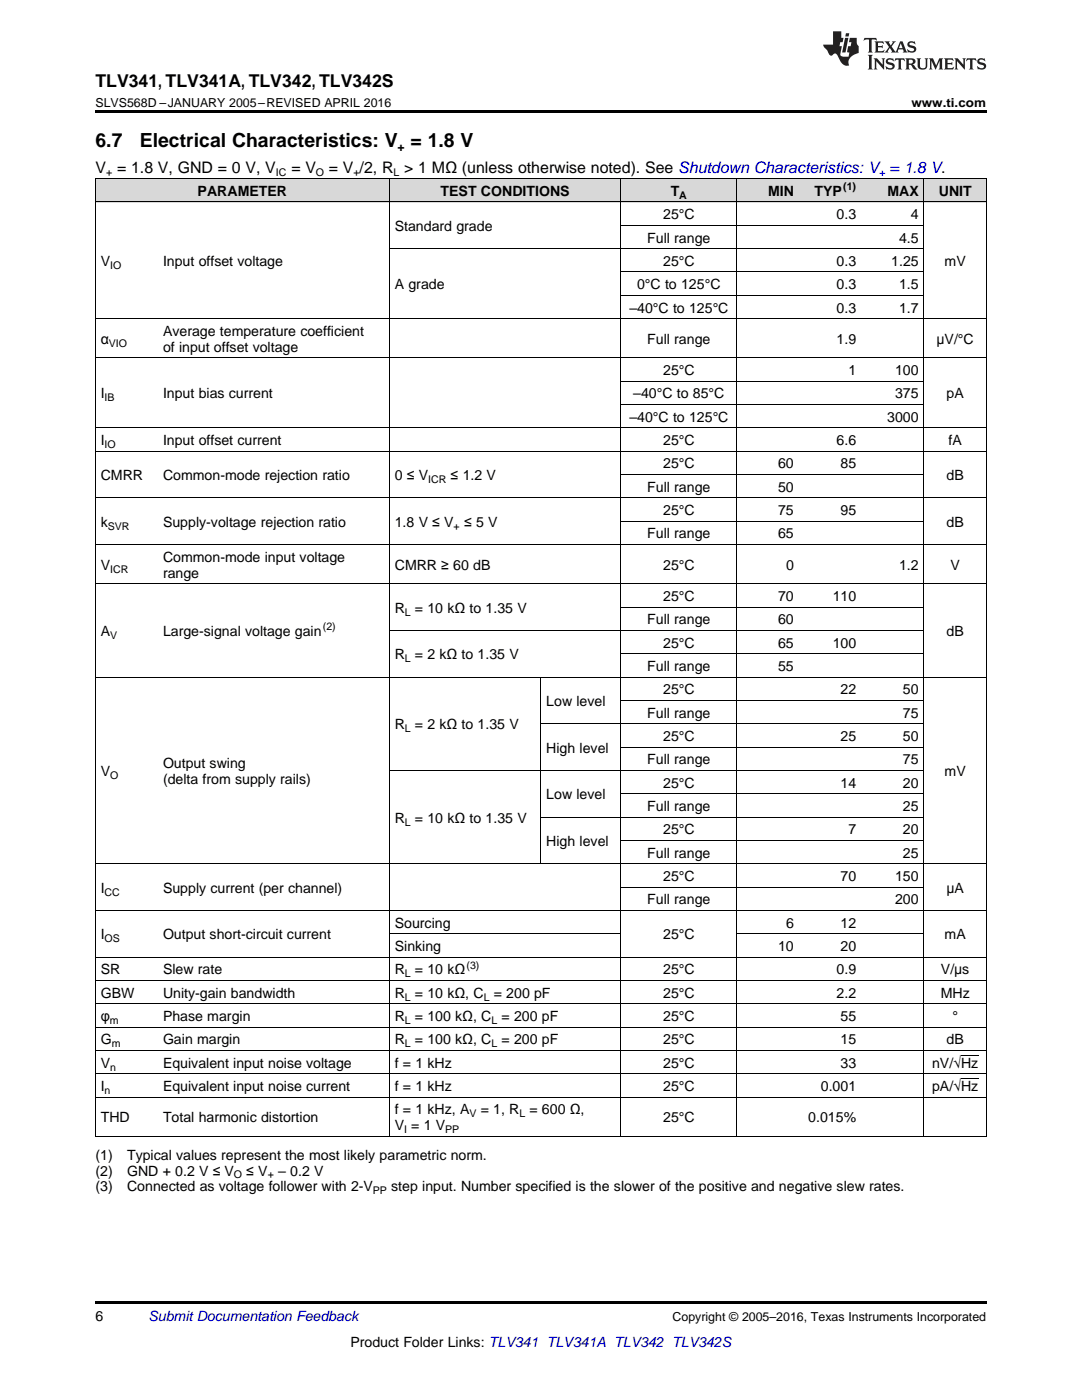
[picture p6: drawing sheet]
<svg xmlns="http://www.w3.org/2000/svg" width="216mm" height="279mm" viewBox="0 0 216 279" stroke-linecap="round" stroke-linejoin="round" font-family="sans-serif">
<defs><g id="words">
<g font-size="3.9">
<text x="19" y="29.3">6.7</text>
<text x="27.9" y="29.3">Electrical Characteristics: V = 1.8 V</text>
</g>
<text font-size="3.5" x="19" y="17.3">TLV341, TLV341A, TLV342, TLV342S</text>
<g font-size="3.2">
<text x="19" y="34.4">V = 1.8 V, GND = 0 V, V</text>
<text x="58.1" y="34.4">= V</text>
<text x="65.6" y="34.4">= V /2, R &gt; 1 MΩ (unless otherwise noted). See Shutdown Characteristics: V = 1.8 V.</text>
</g>
<g font-size="2.8">
<text x="39.4" y="39.1">PARAMETER</text>
<text x="87.9" y="39.1">TEST CONDITIONS</text>
<text x="133.8" y="39.1">T</text>
<text x="153.2" y="39.1">MIN</text>
<text x="162.5" y="39.1">TYP</text>
<text x="177.1" y="39.1">MAX</text>
<text x="187.3" y="39.1">UNIT</text>
<text x="78.8" y="46.1">Standard grade</text>
<text x="132.3" y="43.7">25°C</text>
<text x="166.9" y="43.7">0.3</text>
<text x="181.8" y="43.7">4</text>
<text x="20.1" y="53.1">V</text>
<text x="32.5" y="53.1">Input offset voltage</text>
<text x="129.2" y="48.4">Full range</text>
<text x="132.3" y="53.1">25°C</text>
<text x="166.9" y="53.1">0.3</text>
<text x="177.8" y="53.1">1.25</text>
<text x="179.4" y="48.4">4.5</text>
<text x="188.5" y="53.1">mV</text>
<text x="78.8" y="57.7">A grade</text>
<text x="127.1" y="57.7">0°C to 125°C</text>
<text x="166.9" y="57.7">0.3</text>
<text x="179.4" y="57.7">1.5</text>
<text x="125.6" y="62.4">–40°C to 125°C</text>
<text x="166.9" y="62.4">0.3</text>
<text x="179.4" y="62.4">1.7</text>
<text x="20.1" y="68.6">α</text>
<text x="32.5" y="67">Average temperature coefficient</text>
<text x="32.5" y="70.2">of input offset voltage</text>
<text x="129.2" y="68.6">Full range</text>
<text x="166.9" y="68.6">1.9</text>
<text x="186.9" y="68.6">μV/°C</text>
<text x="132.3" y="74.9">25°C</text>
<text x="169.3" y="74.9">1</text>
<text x="178.6" y="74.9">100</text>
<text x="20.1" y="79.5">I</text>
<text x="32.5" y="79.5">Input bias current</text>
<text x="126.4" y="79.5">–40°C to 85°C</text>
<text x="178.6" y="79.5">375</text>
<text x="188.9" y="79.5">pA</text>
<text x="20.1" y="88.8">I</text>
<text x="32.5" y="88.8">Input offset current</text>
<text x="125.6" y="84.2">–40°C to 125°C</text>
<text x="132.3" y="88.8">25°C</text>
<text x="166.9" y="88.8">6.6</text>
<text x="177" y="84.2">3000</text>
<text x="189.3" y="88.8">fA</text>
<text x="20.1" y="95.8">CMRR</text>
<text x="32.5" y="95.8">Common-mode rejection ratio</text>
<text x="78.8" y="95.8">0 ≤ V</text>
<text x="89.9" y="95.8">≤ 1.2 V</text>
<text x="132.3" y="93.5">25°C</text>
<text x="155.3" y="93.5">60</text>
<text x="167.7" y="93.5">85</text>
<text x="188.9" y="95.8">dB</text>
<text x="129.2" y="98.1">Full range</text>
<text x="155.3" y="98.1">50</text>
<text x="20.1" y="105.1">k</text>
<text x="32.5" y="105.1">Supply-voltage rejection ratio</text>
<text x="78.8" y="105.1">1.8 V ≤ V</text>
<text x="92.6" y="105.1">≤ 5 V</text>
<text x="129.2" y="107.5">Full range</text>
<text x="132.3" y="102.8">25°C</text>
<text x="155.3" y="102.8">75</text>
<text x="155.3" y="107.5">65</text>
<text x="167.7" y="102.8">95</text>
<text x="188.9" y="105.1">dB</text>
<text x="20.1" y="113.7">V</text>
<text x="32.5" y="112.1">Common-mode input voltage</text>
<text x="78.8" y="113.7">CMRR ≥ 60 dB</text>
<text x="132.3" y="113.7">25°C</text>
<text x="156.8" y="113.7">0</text>
<text x="179.4" y="113.7">1.2</text>
<text x="189.7" y="113.7">V</text>
<text x="32.5" y="115.3">range</text>
<text x="132.3" y="119.9">25°C</text>
<text x="155.3" y="119.9">70</text>
<text x="166.2" y="119.9">110</text>
<text x="78.8" y="122.3">R</text>
<text x="82.8" y="122.3">= 10 kΩ to 1.35 V</text>
<text x="129.2" y="124.6">Full range</text>
<text x="155.3" y="124.6">60</text>
<text x="20.1" y="126.9">A</text>
<text x="32.5" y="126.9">Large-signal voltage gain</text>
<text x="78.8" y="131.6">R</text>
<text x="82.8" y="131.6">= 2 kΩ to 1.35 V</text>
<text x="132.3" y="129.3">25°C</text>
<text x="155.3" y="129.3">65</text>
<text x="166.2" y="129.3">100</text>
<text x="188.9" y="126.9">dB</text>
<text x="129.2" y="133.9">Full range</text>
<text x="155.3" y="133.9">55</text>
<text x="109" y="140.9">Low level</text>
<text x="129.2" y="143.2">Full range</text>
<text x="132.3" y="138.6">25°C</text>
<text x="167.7" y="138.6">22</text>
<text x="180.2" y="138.6">50</text>
<text x="180.2" y="143.2">75</text>
<text x="78.8" y="145.6">R</text>
<text x="82.8" y="145.6">= 2 kΩ to 1.35 V</text>
<text x="132.3" y="147.9">25°C</text>
<text x="167.7" y="147.9">25</text>
<text x="180.2" y="147.9">50</text>
<text x="20.1" y="154.9">V</text>
<text x="32.5" y="153.3">Output swing</text>
<text x="109" y="150.2">High level</text>
<text x="129.2" y="152.5">Full range</text>
<text x="180.2" y="152.5">75</text>
<text x="188.5" y="154.9">mV</text>
<text x="32.5" y="156.5">(delta from supply rails)</text>
<text x="109" y="159.5">Low level</text>
<text x="129.2" y="161.9">Full range</text>
<text x="132.3" y="157.2">25°C</text>
<text x="167.7" y="157.2">14</text>
<text x="180.2" y="157.2">20</text>
<text x="180.2" y="161.9">25</text>
<text x="78.8" y="164.2">R</text>
<text x="82.8" y="164.2">= 10 kΩ to 1.35 V</text>
<text x="132.3" y="166.5">25°C</text>
<text x="169.3" y="166.5">7</text>
<text x="180.2" y="166.5">20</text>
<text x="109" y="168.8">High level</text>
<text x="129.2" y="171.2">Full range</text>
<text x="180.2" y="171.2">25</text>
<text x="20.1" y="178.2">I</text>
<text x="32.5" y="178.2">Supply current (per channel)</text>
<text x="132.3" y="175.8">25°C</text>
<text x="167.7" y="175.8">70</text>
<text x="178.6" y="175.8">150</text>
<text x="188.8" y="178.2">μA</text>
<text x="78.8" y="185.1">Sourcing</text>
<text x="129.2" y="180.5">Full range</text>
<text x="156.8" y="185.1">6</text>
<text x="167.7" y="185.1">12</text>
<text x="178.6" y="180.5">200</text>
<text x="20.1" y="187.5">I</text>
<text x="32.5" y="187.5">Output short-circuit current</text>
<text x="78.8" y="189.8">Sinking</text>
<text x="132.3" y="187.5">25°C</text>
<text x="155.3" y="189.8">10</text>
<text x="167.7" y="189.8">20</text>
<text x="188.5" y="187.5">mA</text>
<text x="20.1" y="194.5">SR</text>
<text x="32.5" y="194.5">Slew rate</text>
<text x="78.8" y="194.5">R</text>
<text x="82.8" y="194.5">= 10 kΩ</text>
<text x="132.3" y="194.5">25°C</text>
<text x="166.9" y="194.5">0.9</text>
<text x="187.7" y="194.5">V/μs</text>
<text x="20.1" y="199.1">GBW</text>
<text x="20.1" y="203.8">φ</text>
<text x="32.5" y="199.1">Unity-gain bandwidth</text>
<text x="32.5" y="203.8">Phase margin</text>
<text x="78.8" y="199.1">R</text>
<text x="78.8" y="203.8">R</text>
<text x="82.8" y="199.1">= 10 kΩ, C</text>
<text x="82.8" y="203.8">= 100 kΩ, C</text>
<text x="98.5" y="199.1">= 200 pF</text>
<text x="100.1" y="203.8">= 200 pF</text>
<text x="132.3" y="199.1">25°C</text>
<text x="132.3" y="203.8">25°C</text>
<text x="166.9" y="199.1">2.2</text>
<text x="167.7" y="203.8">55</text>
<text x="187.7" y="199.1">MHz</text>
<text x="190" y="203.8">°</text>
<text x="20.1" y="208.4">G</text>
<text x="32.5" y="208.4">Gain margin</text>
<text x="78.8" y="208.4">R</text>
<text x="82.8" y="208.4">= 100 kΩ, C</text>
<text x="100.1" y="208.4">= 200 pF</text>
<text x="132.3" y="208.4">25°C</text>
<text x="167.7" y="208.4">15</text>
<text x="188.9" y="208.4">dB</text>
<text x="20.1" y="213.1">V</text>
<text x="32.5" y="213.1">Equivalent input noise voltage</text>
<text x="78.8" y="213.1">f = 1 kHz</text>
<text x="132.3" y="213.1">25°C</text>
<text x="167.7" y="213.1">33</text>
<text x="186" y="213.1">nV/√Hz</text>
<text x="20.1" y="217.7">I</text>
<text x="32.5" y="217.7">Equivalent input noise current</text>
<text x="78.8" y="217.7">f = 1 kHz</text>
<text x="132.3" y="217.7">25°C</text>
<text x="163.8" y="217.7">0.001</text>
<text x="186" y="217.7">pA/√Hz</text>
<text x="20.1" y="224">THD</text>
<text x="32.5" y="224">Total harmonic distortion</text>
<text x="78.8" y="222.4">f = 1 kHz, A</text>
<text x="78.8" y="225.6">V = 1 V</text>
<text x="95.9" y="222.4">= 1, R</text>
<text x="105.7" y="222.4">= 600 Ω,</text>
<text x="132.3" y="224">25°C</text>
<text x="161.3" y="224">0.015%</text>
<text x="19" y="231.4">(1)</text>
<text x="25.4" y="231.4">Typical values represent the most likely parametric norm.</text>
<text x="19" y="234.6">(2)</text>
<text x="19" y="237.8">(3)</text>
<text x="25.4" y="234.6">GND + 0.2 V ≤ V</text>
<text x="25.4" y="237.8">Connected as voltage follower with 2-V</text>
<text x="49.1" y="234.6">≤ V</text>
<text x="55.5" y="234.6">– 0.2 V</text>
<text x="78.1" y="237.8">step input. Number specified is the slower of the positive and negative slew rates.</text>
<text x="19" y="263.6">6</text>
<text x="69.9" y="268.9">Product Folder Links: TLV341 TLV341A TLV342 TLV342S</text>
</g>
<text font-size="2.8" fill="#0000c8" x="29.6" y="263.6">Submit Documentation Feedback</text>
<g font-size="2.5">
<text x="19" y="21.4">SLVS568D –JANUARY 2005–REVISED APRIL 2016</text>
<text x="181.9" y="21.4">www.ti.com</text>
<text x="79.3" y="30.1">+</text>
<text x="134.2" y="263.6">Copyright © 2005–2016, Texas Instruments Incorporated</text>
</g>
<g font-size="2.1">
<text x="21.2" y="35.1">+</text>
<text x="55.1" y="35.1">IC</text>
<text x="63" y="35.1">O</text>
<text x="70.5" y="35.1">+</text>
<text x="78.5" y="35.1">L</text>
<text x="135.5" y="39.7">A</text>
<text x="168.3" y="38">(1)</text>
<text x="22" y="53.6">IO</text>
<text x="21.7" y="69.2">VIO</text>
<text x="20.9" y="80.1">IB</text>
<text x="20.9" y="89.4">IO</text>
<text x="85.4" y="96.4">ICR</text>
<text x="21.5" y="105.7">SVR</text>
<text x="90.5" y="105.7">+</text>
<text x="22" y="114.3">ICR</text>
<text x="64.4" y="125.8">(2)</text>
<text x="80.8" y="122.8">L</text>
<text x="22" y="127.5">V</text>
<text x="80.8" y="132.2">L</text>
<text x="80.8" y="146.1">L</text>
<text x="22" y="155.4">O</text>
<text x="80.8" y="164.7">L</text>
<text x="20.9" y="178.7">CC</text>
<text x="20.9" y="188">OS</text>
<text x="80.8" y="195">L</text>
<text x="93.1" y="193.3">(3)</text>
<text x="80.8" y="199.7">L</text>
<text x="96.5" y="199.7">L</text>
<text x="21.9" y="204.3">m</text>
<text x="22.3" y="209">m</text>
<text x="80.8" y="204.3">L</text>
<text x="80.8" y="209">L</text>
<text x="98.1" y="204.3">L</text>
<text x="98.1" y="209">L</text>
<text x="22" y="213.6">n</text>
<text x="20.9" y="218.3">n</text>
<text x="80.6" y="226.1">I</text>
<text x="88.8" y="226.1">PP</text>
<text x="93.7" y="223">V</text>
<text x="103.6" y="223">L</text>
<text x="46.7" y="235.2">O</text>
<text x="53.4" y="235.2">+</text>
<text x="74.4" y="238.3">PP</text>
</g>
<text font-size="2.1" fill="#00f" x="175.3" y="35.1">+</text>
</g></defs>
<g fill="#d8d8d8">
<path d="M19 35.7h12.5v4.7h-12.5z"/>
<path d="M31.5 35.7h46.2v4.7h-46.2z"/>
<path d="M77.7 35.7h30.2v4.7h-30.2z"/>
<path d="M107.9 35.7h16v4.7h-16z"/>
<path d="M123.9 35.7h23.1v4.7h-23.1z"/>
<path d="M147 35.7h12.5v4.7h-12.5z"/>
<path d="M159.5 35.7h12.4v4.7h-12.4z"/>
<path d="M171.9 35.7h12.5v4.7h-12.5z"/>
<path d="M184.4 35.7h12.4v4.7h-12.4z"/>
</g>
<path d="M19 22h177.8v.5h-177.8zM19 226.8h.2zM77.6 226.8h.1zM107.8 226.8h.1zM123.8 226.8h.1zM146.9 226.8h.1zM159.4 226.8h.1zM171.8 226.8h.1zM184.3 226.8h.1zM196.7 226.8h.1zM19 259.7h177.8v.5h-177.8z" fill="#000"/>
<g fill="none" stroke="#000" stroke-width=".2">
<path d="M19 35.6l177.8 .1v191.1M19.1 35.7v191.1M77.7 35.7v191.1M123.9 35.7v191.1M147 35.7v191.1M184.3 35.7v191.1M19 40.3h177.8M77.7 49.6h106.7M123.9 58.9h60.5M123.9 54.3h60.5M123.9 45h60.5M19 71.4h177.8"/>
<path d="M19 63.6h177.8M123.9 76.1h60.5M19 99.4h177.8M19 90h177.8M19 85.4h177.8M123.9 94.7h60.5M123.9 80.7h60.5M19 116.5h177.8M19 108.7h177.8M123.9 104h60.5M19 135.1h177.8M77.7 125.8h106.7"/>
<path d="M107.9 135.1v37.3M123.9 139.8h60.5M123.9 130.5h60.5M123.9 121.2h60.5M77.7 153.8h106.7M107.9 144.4h76.5M123.9 158.4h60.5M123.9 149.1h60.5M19 172.4h177.8M107.9 163.1h76.5M123.9 177h60.5M123.9 167.7h60.5"/>
<path d="M19 195.7h177.8M19 191h177.8M19 181.7h177.8M77.7 186.4h46.2M147 186.4h37.4M19 219h177.8M19 214.3h177.8M19 209.6h177.8M19 205h177.8M19 200.3h177.8M19 226.8h177.8"/>
</g>
<g fill="#231f20">
<path d="M172.5 7.6l-.1 .5 .4-.2h.6v.1v2.1l-.2 .4h.9l-.2-.4v-2.1l.1-.1h.5l.5 .2-.2-.5zM174.5 8.3l.2 .3v1.5l-.2 .4h1.8l.2-.6a1.04 1.04 0 0 1-1.3 .2v-.7h.6l.3 .2v-.6l-.3 .2h-.6v-.6l.8-.1 .4 .3-.2-.5zM176.5 8.3l.9 1.1-.9 1.1h.8l-.2-.2 .4-.7 .5 .7-.2 .2h1.5l-.2-.2 .2-.4h.9l.1 .4-.2 .2h1l-.3-.3-.7-1.9h-.5l-.9 2-.8-1 .9-1h-.8l.1 .3-.4 .5-.3-.6 .1-.2zM179.7 8.6l.4 1h-.7zM181.3 8.4a.63 .63 0 0 0-.2 .7 .63 .63 0 0 0 .6 .4l.6 .2 .1 .2a.75 .75 0 0 1-.7 .4 .75 .75 0 0 1-.6-.5l.1 .7 .1-.1a1.11 1.11 0 0 0 1.5-.6 1.13 1.13 0 0 0-1.2-.8l-.1-.4a1.04 1.04 0 0 1 1.2 .2l-.2-.5-.2 .1-.4-.2zM173.2 10.9l.2 .4v2.2l-.2 .4h1l-.3-.4v-2.2l.3-.4zM174.3 11.6l.3 .4v1.5l-.3 .4h.8l-.2-.4v-1.3l1.5 1.7v-1.9l.2-.4h-.7l.2 .4v.9l-1.1-1.3zM177 11.8a.62 .62 0 0 0-.2 .7 .62 .62 0 0 0 .6 .4l.6 .1 .1 .3a.76 .76 0 0 1-.7 .3 .76 .76 0 0 1-.7-.4l.2 .7 .1-.1a1.11 1.11 0 0 0 1.5-.6 1.13 1.13 0 0 0-1.2-.8l-.1-.4a1.04 1.04 0 0 1 1.2 .2l-.2-.6-.2 .1-.5-.1zM178.7 11.6l-.2 .6a.61 .61 0 0 1 .8-.3v1.6l-.2 .4h.9l-.2-.4v-1.6a.63 .63 0 0 1 .7 .3l-.1-.6zM180.6 11.6l.3 .4v1.5l-.3 .4h1l-.2-.2-.1-.8 .6 .2a.76 .76 0 0 0 1.2 .7l-1-1a.58 .58 0 0 0 .6-.5 .58 .58 0 0 0-.5-.6zM181.4 11.9h.1a.45 .45 0 0 1 .5 .1 .45 .45 0 0 1 .1 .5l-.8 .2zM182.9 11.6l.2 .2a2.17 2.17 0 0 0 .3 1.9 .99 .99 0 0 0 1.6-.6v-1.1l.2-.4h-.7l.2 .2a1.92 1.92 0 0 1-.2 1.8 .6 .6 0 0 1-.9-.5v-1.1l.2-.4zM185.4 11.6l.2 .4v1.5l-.2 .4h.7l-.2-.4v-1.4l.8 1.8 .8-1.8v1.4l-.2 .4h.9l-.2-.4v-1.5l.2-.4h-.8l-.6 1.5-.6-1.5zM188.4 11.6l.2 .4v1.5l-.2 .4h1.8l.1-.6a1.04 1.04 0 0 1-1.2 .1v-.6h.5l.4 .2v-.6l-.4 .2h-.5v-.7h.8l.3 .3-.1-.6zM190.5 11.6l.2 .4v1.5l-.2 .4h.7l-.2-.4v-1.3l1.5 1.7v-1.9l.2-.4h-.7l.2 .4v.9l-1.1-1.3zM192.9 11.6l-.1 .6a.61 .61 0 0 1 .7-.3l.1 1.6-.3 .4h1l-.3-.4 .1-1.6a.63 .63 0 0 1 .7 .3l-.1-.6zM195.2 11.8a.62 .62 0 0 0-.2 .7 .62 .62 0 0 0 .6 .4l.6 .1 .1 .3a.76 .76 0 0 1-.7 .3 .76 .76 0 0 1-.6-.4l.1 .7 .1-.1a1.11 1.11 0 0 0 1.6-.6 1.13 1.13 0 0 0-1.3-.8l-.1-.4a1.04 1.04 0 0 1 1.2 .2l-.1-.6-.2 .1-.5-.1z"/>
<path d="M166.2 6.3v2.6h-1.9v.4l.8 .9a.91 .91 0 0 0 1 .8 .56 .56 0 0 1 .5-.3 .56 .56 0 0 1 .5 .3l.4 .8a1.53 1.53 0 0 0 1.9 1.2 1.54 1.54 0 0 1 1-2.1l.9-.3v-1.4a1.52 1.52 0 0 1-.4-1.6h-1.3l-.2 .8h.5l-.2 .8h-.5l-.1 1v.2l.4 .1-.2 .8a1.93 1.93 0 0 1-1.6-.3l.3-1.8h-.5l.2-.8h.4l.2-.8h-.4v-1.3zM168.6 7.6l-.6 2.9h.7l.6-2.9zM168.8 6.6l-.1 .7h.6l.2-.7z"/>
</g>
<path d="M191.8 215.2h3.4M191.8 210.6h3.4" fill="none" stroke="#000" stroke-width=".2"/>
<use href="#words"/>
</svg>
